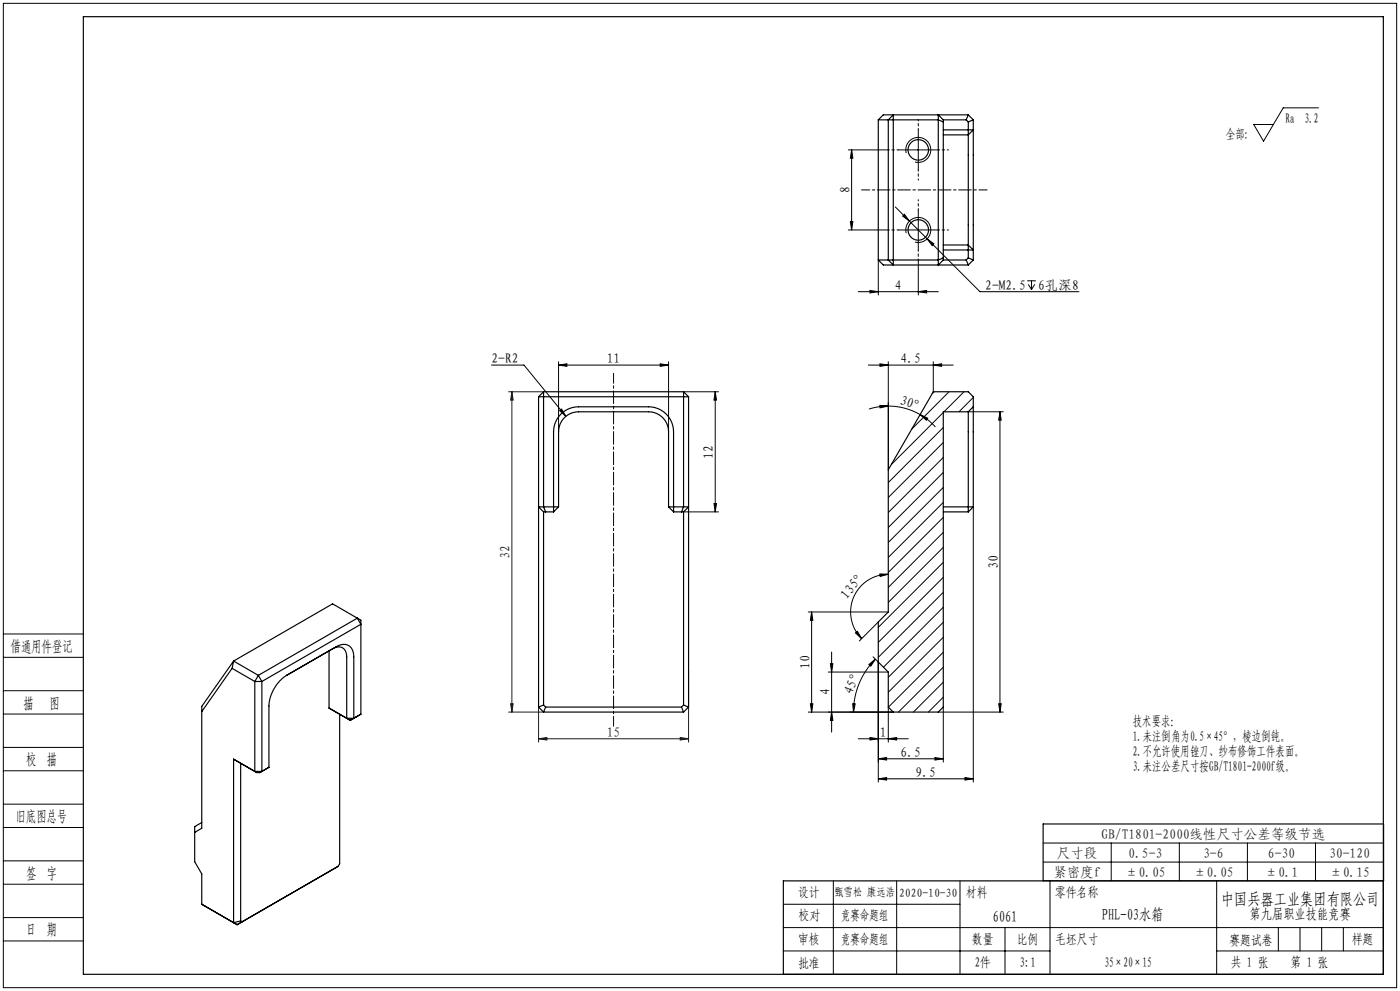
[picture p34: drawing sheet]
<svg xmlns="http://www.w3.org/2000/svg" width="420mm" height="297mm" viewBox="0 0 420 297" stroke-linecap="round" stroke-linejoin="round" font-family="sans-serif">
<defs><g id="words">
<text font-size="4.9" x="366.3" y="271.1">中国兵器工业集团有限公司</text>
<g font-size="4.7">
<text x="3.2" y="195.3">借通用件登记</text>
<text x="7.1" y="212.3">描</text>
<text x="14.8" y="212.3">图</text>
<text x="7.9" y="229.3">校 描</text>
<text x="4.7" y="246.3">旧底图总号</text>
<text x="7.9" y="263.3">签 字</text>
<text x="330.6" y="275.8">PHL-03水箱</text>
<text x="7.9" y="280.2">日 期</text>
<text x="297.8" y="276.2">6061</text>
</g>
<text font-size="4.2" x="374.8" y="275.5">第九届职业技能竞赛</text>
<g font-size="4.1">
<text x="367.8" y="41.7">全部:</text>
<text x="385.6" y="36.7">Ra 3.2</text>
<text x="254.9" y="57.9" transform="rotate(-90 254.9 57.9)">8</text>
<text x="268.5" y="86.8">4</text>
<text x="295.6" y="86.8">2-M2.5</text>
<text x="311.5" y="86.8">6孔深8</text>
<text x="147.5" y="108.8">2-R2</text>
<text x="182" y="108.8">11</text>
<text x="270.2" y="108.8">4.5</text>
<text x="269.6" y="121" transform="rotate(21 269.6 121)">30°</text>
<text x="214" y="137.4" transform="rotate(-90 214 137.4)">12</text>
<text x="299.4" y="170.4" transform="rotate(-90 299.4 170.4)">30</text>
<text x="254.1" y="179.8" transform="rotate(-50 254.1 179.8)">135°</text>
<text x="242.9" y="200.4" transform="rotate(-90 242.9 200.4)">10</text>
<text x="248.9" y="208.4" transform="rotate(-90 248.9 208.4)">4</text>
<text x="255.7" y="208.3" transform="rotate(-67 255.7 208.3)">45°</text>
<text x="264" y="220.8">1</text>
<text x="339.8" y="217.6">技术要求：</text>
<text x="270.2" y="226.8">6.5</text>
<text x="339.8" y="222.1">1.未注倒角为0.5×45°，棱边倒钝。</text>
<text x="339.8" y="226.6">2.不允许使用锉刀、纱布修饰工件表面。</text>
<text x="274.7" y="232.8">9.5</text>
<text x="339.8" y="231.1">3.未注公差尺寸按GB/T1801-2000f级。</text>
<text x="239.4" y="268.7">设计</text>
<text x="289.8" y="268.8">材料</text>
<text x="316.6" y="268.8">零件名称</text>
<text x="239.5" y="275.8">校对</text>
<text x="252.3" y="275.7">竞赛命题组</text>
<text x="239.4" y="282.8">审核</text>
<text x="252.3" y="282.8">竞赛命题组</text>
<text x="291.6" y="282.9">数量</text>
<text x="305.1" y="282.9">比例</text>
<text x="316.6" y="282.9">毛坯尺寸</text>
<text x="368.8" y="283.2">赛题试卷</text>
<text x="405.5" y="283">样题</text>
<text x="239.4" y="290.1">批准</text>
<text x="292.4" y="289.8">2件</text>
<text x="305.9" y="289.8">3:1</text>
<text x="331.3" y="289.8">35×20×15</text>
<text x="369.2" y="289.9">共 1 张</text>
<text x="387.1" y="289.9">第 1 张</text>
</g>
<g font-size="4.1" fill="#191924">
<text x="153" y="167.4" transform="rotate(-90 153 167.4)">32</text>
<text x="182" y="220.8">15</text>
<text x="330.4" y="251.5">GB/T1801-2000线性尺寸公差等级节选</text>
<text x="317" y="257.2">尺寸段</text>
<text x="338.5" y="257.2">0.5-3</text>
<text x="361" y="257.2">3-6</text>
<text x="380.4" y="257.2">6-30</text>
<text x="398.8" y="257.2">30-120</text>
<text x="316" y="262.9">紧密度f</text>
<text x="337.5" y="262.9">±0.05</text>
<text x="357.9" y="262.9">±0.05</text>
<text x="379.4" y="262.9">±0.1</text>
<text x="398.8" y="262.9">±0.15</text>
</g>
<g font-size="3.5">
<text x="250.4" y="268.6">甄雪松 康远浩</text>
<text x="269.7" y="268.8">2020-10-30</text>
</g>
</g></defs>
<g fill="none" stroke="#000" stroke-width=".3">
<path d="M1 1h418v295h-418zM275.5 38.9v12M395.5 32.3h-10.5l-5.9 10-3-5h5.9M254.5 44.9h11.9M255.5 44.9l.4 2.5h-.8zM255.5 44.9v24M269.5 44.9h12M271.9 45.9a3.8 3.8 0 0 1 3.3-4.7 3.8 3.8 0 0 1 4 4 3.8 3.8 0 0 1-4.7 3.3M254.5 68.9h11.9M255.1 66.4h.8l-.4 2.5zM263.5 77.9v10.5M268.6 62l25.4 25.4h29.7"/>
<path d="M269.5 68.9h12M271.3 64.2l1.5 2.1-2-1.5zM271.9 69.9a3.8 3.8 0 0 1 3.3-4.7 3.8 3.8 0 0 1 4 4 3.8 3.8 0 0 1-4.7 3.3M275.5 62.9v12M275.5 78v10.4M278.1 71.6l2.1 1.5-.6 .5zM257.5 87.4h24M261 87l2.5 .4-2.5 .4zM275.5 87.4l2.5-.4v.8zM308.2 84.2h2.6M308.5 85.2l1 1.6M309.5 84.2v2.6"/>
<path d="M310.4 85.2l-.9 1.6M147.5 109.4h9.7l12.6 15.4M167.6 109.4l2.5-.4v.8zM167.6 109.4h33M167.6 108.4v21M198.1 109l2.5 .4-2.5 .4zM200.6 108.4v21M205.1 117.4h10.5M214.6 117.4l.3 2.5h-.7zM214.6 117.4v36M260.5 109.4h25.5M264 109l2.5 .4-2.5 .4z"/>
<path d="M266.5 108.4v32.4M280 109.4l2.5-.4v.8zM280 108.4v9M167.9 123.1l.6-.5 1.3 2.2zM264 121.5l2.5 .2-2.5 .5zM266.5 121.7a19.1 19.1 0 0 1 9.5 2.6M266.5 121.7l-2.6 .2-3.2 .7M276 124.3l2.3 1-.4 .7zM276 124.3l2.2 1.4 2.4 2.3M290.5 123.4h10.5M300 123.4l.4 2.5h-.8zM300 123.4v90"/>
<path d="M205.1 153.4h10.5M214.2 150.9h.7l-.3 2.5zM292 151.9v82.5M264 172l2.5 .1-2.5 .7zM266.5 172.1a11.3 11.3 0 0 0-10.5 7 11.3 11.3 0 0 0 2.5 12.3M1 197h24M1 190h24M242.5 183.4h24M243.5 183.4v30M243.5 183.4l.4 2.5h-.8zM249.1 198.9h.8l-.4 2.5zM249.5 195.4v24"/>
<path d="M256.6 189.7l.6-.5 1.3 2.2zM260.7 199.2l1.9-1.7-1.4 2.2zM261.9 196.8l1.6 1.6v36M262.6 197.5a22.4 22.4 0 0 0-6.6 15.9M263.5 186.4l-5.7 5.7M1 214h24M1 207h24M242.5 213.4h25.5M243.1 210.9h.8l-.4 2.5zM248.5 201.4h18M249.5 213.4l.4 2.5h-.8zM255.8 210.9h.8l-.6 2.5z"/>
<path d="M266.5 211.9v10.5M281.5 213.4h19.5M283 211.9v16.5M299.6 210.9h.8l-.4 2.5zM1 231h24M1 224h24M257.5 221.4h15M261 221l2.5 .4-2.5 .4zM263.5 227.4l2.5-.4v.8zM263.5 227.4h19.5M263.5 233.4l2.5-.4v.8zM263.5 233.4h28.5"/>
<path d="M266.5 221.4l2.5-.4v.8zM280.5 227l2.5 .4-2.5 .4zM289.5 233l2.5 .4-2.5 .4zM1 258h24M1 248h24M1 241h24M312.9 258.4h102.2M312.9 252.7h102.2M333.4 252.7v11.3M353.8 252.7v11.3M374.2 252.7v11.3M394.7 252.7v11.3"/>
<path d="M1 275h24M1 265h24M235 271h53M235 278h180M250 264v28M269 264v28M288 264v28M301.5 278v14M315 264v28M365 264v28M383.5 278v7M390 278v7"/>
<path d="M396.5 278v7M403 278v7M1 282h24M235 285h80M365 285h50"/>
</g>
<path d="M152.6 117.4h10.5M153.6 117.4l.3 2.5h-.7zM153.6 117.4v96M152.6 213.4h10.5M153.2 210.9h.7l-.3 2.5zM161.6 211.9v10.5M206.6 200.8v21.6M161.6 221.4l2.5-.4v.8zM161.6 221.4h45M204.1 221l2.5 .4-2.5 .4z" fill="none" stroke="#191924" stroke-width=".3"/>
<path d="M25 5h390v287h-390zM312.9 264v-17.1h102.2v17.1h-180.1v28" fill="none" stroke="#000" stroke-width=".35"/>
<path d="M275.5 38.9v-3.1M269.5 44.9h-3.1M275.5 50.9v3.1M281.5 44.9h3.1M269.5 68.9h-3.1M275.5 62.9v-3.1M275.5 74.9v3.1M281.5 68.9h3.1" fill="none" stroke="#000" stroke-width=".3" stroke-dasharray="3.8 .8 .8 .8" stroke-dashoffset="3.4"/>
<path d="M184.1 111.9v105.8" fill="none" stroke="#000" stroke-width=".3" stroke-dasharray="3.8 .8 .8 .8" stroke-dashoffset=".8"/>
<path d="M296.1 56.9h-37.6" fill="none" stroke="#000" stroke-width=".3" stroke-dasharray="3.8 .8 .8 .8" stroke-dashoffset="1.4"/>
<g fill="#000">
<path d="M280 109.4l2.5-.4v.8zM264 109l2.5 .4-2.5 .4zM280.5 227l2.5 .4-2.5 .4zM263.5 227.4l2.5-.4v.8z"/>
<path d="M276 124.3l2.3 1-.4 .7zM264 121.5l2.5 .2-2.5 .5z"/>
<path d="M264 172l2.5 .1-2.5 .7zM256.6 189.7l.6-.5 1.3 2.2z"/>
<path d="M260.7 199.2l1.9-1.7-1.4 2.2zM255.8 210.9h.8l-.6 2.5z"/>
<path d="M243.1 210.9h.8l-.4 2.5zM243.5 183.4l.4 2.5h-.8zM299.6 210.9h.8l-.4 2.5zM300 123.4l.4 2.5h-.8z"/>
<path d="M249.1 198.9h.8l-.4 2.5zM249.5 213.4l.4 2.5h-.8zM214.6 117.4l.3 2.5h-.7zM214.2 150.9h.7l-.3 2.5zM255.5 44.9l.4 2.5h-.8zM255.1 66.4h.8l-.4 2.5z"/>
<path d="M263.5 233.4l2.5-.4v.8zM289.5 233l2.5 .4-2.5 .4zM167.6 109.4l2.5-.4v.8zM198.1 109l2.5 .4-2.5 .4zM167.9 123.1l1.9 1.7-1.3-2.2zM261 87l2.5 .4-2.5 .4zM275.5 87.4l2.5-.4v.8zM271.3 64.2l-.5 .6 2 1.5zM278.1 71.6l1.5 2 .6-.5z"/>
<path d="M261 221l2.5 .4-2.5 .4zM266.5 221.4l2.5-.4v.8z"/>
</g>
<g fill="#191924">
<path d="M161.6 221.4l2.5-.4v.8zM204.1 221l2.5 .4-2.5 .4z"/>
<path d="M153.6 117.4l.3 2.5h-.7zM153.2 210.9h.7l-.3 2.5z"/>
</g>
<g fill="none" stroke="#000" stroke-width=".3">
<path d="M280.2 117.4l-.5 .6M284.7 117.4l-11.2 11.2M289.2 117.4l-6 6M292 119.1l-4.3 4.3M283 123.6l-15.6 15.6M283 128.1l-16.5 16.5M283 132.6l-16.5 16.5M283 137.1l-16.5 16.5M283 141.6l-16.5 16.5M283 146.1l-16.5 16.5M283 150.6l-16.5 16.5M283 155.1l-16.5 16.5"/>
<path d="M283 159.5l-16.5 16.5M283 164l-16.5 16.5M283 168.5l-19.5 19.5M283 173l-19.5 19.5M283 177.5l-19.5 19.5M283 182l-18 18M283 186.5l-16.5 16.5M283 191l-16.5 16.5M283 195.5l-16.5 16.4M283 200l-13.5 13.4M283 204.5l-9 8.9M283 208.9l-4.5 4.5"/>
</g>
<g fill="none" stroke="#000" stroke-width=".35">
<path d="M263.5 35.9v42M263.5 35.9h18l1.5 .6M266.5 35.9l1.5-1.5v45l-1.5-1.5zM283 35.9v42M283 35.9l-1.5-1.5v45l1.5-1.5M283 35.9h6.9M283 38.9h9M289.9 35.9l.6 .6M290.5 36.5v3.9M290.5 34.4h-25.5l-1.5 1.5M290.5 34.4l-.6 1.5M290.5 34.4l1.5 1.5"/>
<path d="M292 38.9v36M292 35.9v3M292 35.9l-1.5 .6M292 38.9l-1.5 1.5M283 40.4h7.5M290.5 40.4v33M263.5 77.9l1.5 1.5h25.5M283 77.3l-1.5 .6h-18M283 77.9h6.9M283 74.9h9M283 73.4h7.5M289.9 77.9l.6 1.5"/>
<path d="M290.5 73.4v3.9M290.5 77.3l-.6 .6M290.5 77.3l1.5 .6M290.5 73.4l1.5 1.5M292 74.9v3M292 77.9l-1.5 1.5M161.6 118.9h45M161.6 118.9v93M163.1 117.4h42M163.1 117.4v34.5l.6 1.5M163.1 117.4l-1.5 1.5M205.1 117.4v34.5l-.7 1.5"/>
<path d="M205.1 117.4l1.5 1.5M206.6 118.9v93M290.5 123.4v30M292 121.9v30M292 121.9v-3l-1.5-1.5h-10.5l-13.5 23.4v42.6l-3 3v12l3 3v10.5l1.5 1.5h13.5l1.5-1.5v-88.5h7.5M292 121.9l-1.5 1.5M163.1 153.4h3M163.1 153.4v57.9M166.1 153.4v-24a7.5 7.5 0 0 1 7.5-7.5h21a7.5 7.5 0 0 1 7.5 7.5v24M167.6 151.9v-22.5a6 6 0 0 1 6-6h21a6 6 0 0 1 6 6v22.5M167.6 151.9h-6l1.5 1.5M167.6 151.9l-1.5 1.5"/>
<path d="M200.6 151.9h6l-1.5 1.5M200.6 151.9l1.5 1.5M202.1 153.4h3M205.1 153.4v57.9M283 151.9h9M283 153.4h7.5M292 151.9l-1.5 1.5M70.1 198.1l-.5 2.2M70.1 198.1l7.4 4.3M70.1 198.1l29.7-17.1 8.5 4.9v28.1M70.1 198.1l-9.6 13.6v36.5l-2.1 1.3M98.7 195.1v17.1l6.4 3.7"/>
<path d="M99.8 194.4a2.59 2.59 0 0 1 3-.2 2.59 2.59 0 0 1 1.2 2.7v18.4h2.1M69.6 200.3l6.8 3.9M69.6 200.3l-9.1 13M76.4 204.2h2.2M76.4 204.2v27h2.2M77.5 202.4l-1.1 1.8M77.5 202.4l1.1 1.8M77.5 202.4l29.7-17.1 1.1 1.8-29.7 17.1M78.6 204.2v27M85.9 202.4l14.9-8.6a3.2 3.2 0 0 1 3.8-.3 3.2 3.2 0 0 1 1.5 3.4v18.4M86 202.4a11.7 11.7 0 0 0-5.3 9.2v18.4M101.9 214v44.9l-.4 .7"/>
<path d="M106.1 215.3l-1 .6M108.3 214l-3.2 1.9M108.3 214l-1.5 .9M161.6 211.9l1.5 1.5M163.1 213.4h42M163.1 211.3l.6 .6M163.1 211.3l-1.5 .6M163.7 211.9h40.7M163.7 211.9l-.6 1.5M204.4 211.9l.7 1.5M205.1 211.3l1.5 .6M205.1 211.3l-.7 .6"/>
<path d="M206.6 211.9l-1.5 1.5M72.2 228.7v47.3M77.9 231.5h-.8l-7-4v49l2.1-.5M78.6 231.2l-.7 .3M80.7 230l-2.8 1.5M80.7 230l-1.1 .6M60.5 246.5l-2.1 1.2v10.5l2.1 3.7v9.1l10.6 6.1M101.5 259.6l-30.4 17.5M101.5 259.6l-.7 .4M72.2 276l.4 .3-1.5 .8"/>
<circle cx="275.5" cy="44.9" r="3.1"/>
<circle cx="275.5" cy="68.9" r="3.1"/>
</g>
<use href="#words"/>
</svg>
